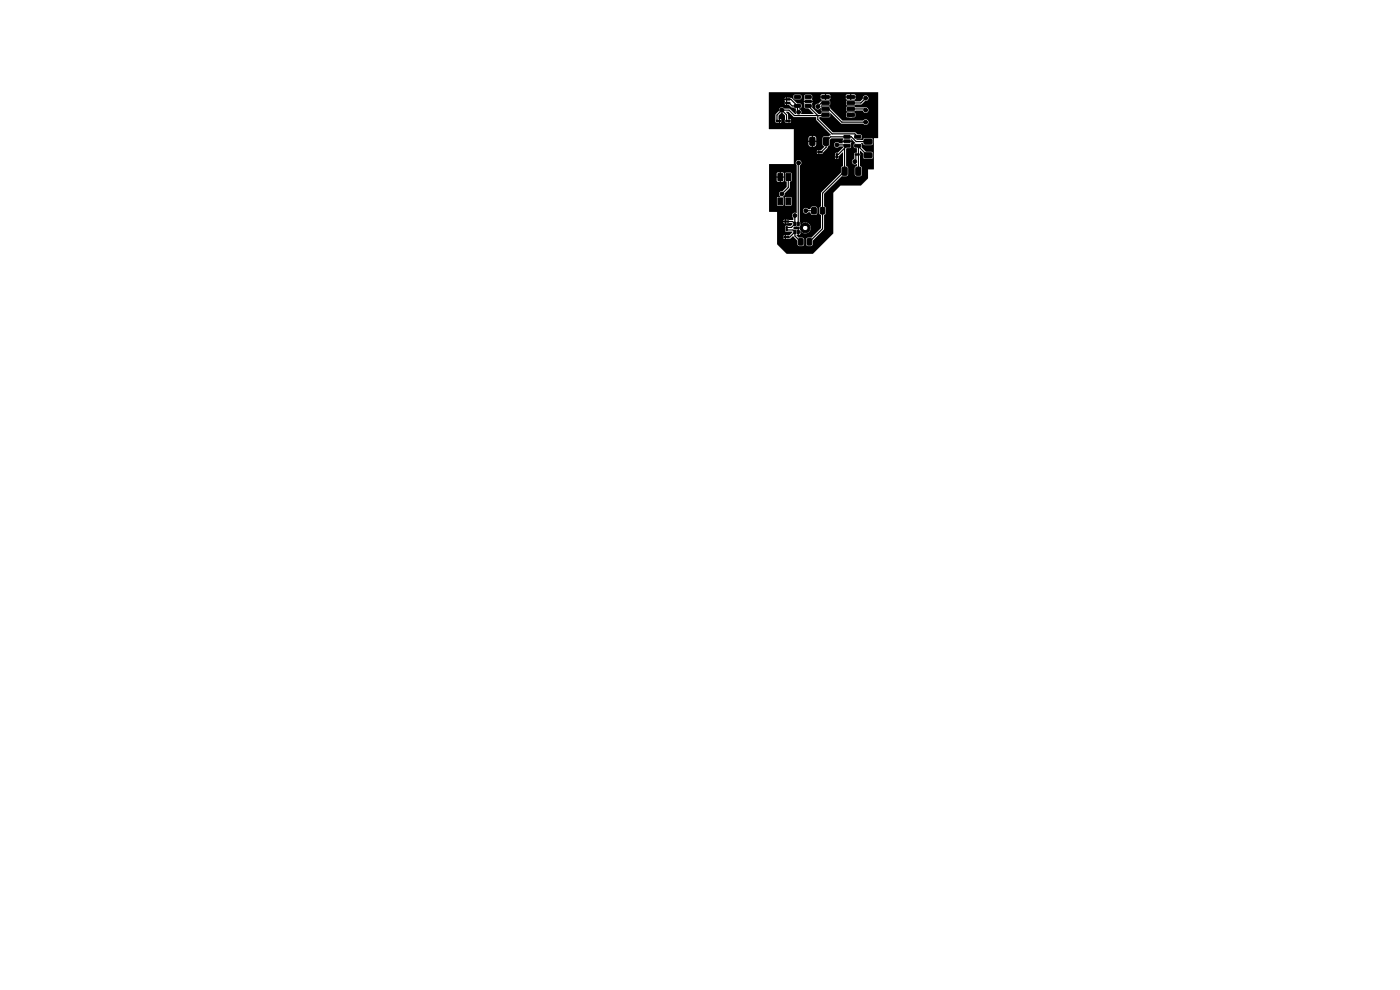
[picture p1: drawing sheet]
<svg xmlns="http://www.w3.org/2000/svg" width="297mm" height="210mm" viewBox="0 0 297 210" stroke-linecap="round" stroke-linejoin="round" font-family="sans-serif">
<g fill="#000" stroke="#000" stroke-width=".21">
<path d="M164.7 25.5h.3v.3h-.3zM165.2 25.5h.3v.3h-.3zM165 36.8h1v1.5h-1zM166.7 21h.4v.2h-.4zM166.7 25.5h.4v.3h-.4zM166.7 21.7h.4v.3h-.4zM167.2 21h.4v.2h-.4zM167.2 25.5h.4v.3h-.4zM167.2 21.7h.4v.3h-.4zM166.7 36.8h1v1.5h-1zM168.6 20.3h1.1l.1 .5-1.2 .1zM168.6 22.2h1.1l.1 .5-1.2 .1z"/>
<path d="M171.8 29.2l.8-.1 .3 .2v1.3l-.2 .2h-.7l-.2-.1zM170.8 22.2h1.2l.1 .5-1.2 .1zM170.8 21.3l1.2-.1 .1 .5-1.2 .1zM170.8 20.3h1.2l.1 .5-1.2 .1zM173.5 32.1h.4v.3h-.4zM174 32.1h.4v.3h-.4zM174.8 29.2l.8-.1 .2 .2v1.3l-.1 .2h-.8l-.2-.1zM174.4 20.3h1.5v.5l-1.5 .1zM174.4 21.6l1.5-.1v.6h-1.5zM174.4 22.8h1.5v.6h-1.5zM174.4 24.1h1.5v.6h-1.5zM177.4 32.6h.2v.4h-.2z"/>
<path d="M177.4 33.1h.2v.4h-.2zM178.7 35.5l.8-.1 .2 .2v1.3l-.1 .3h-.7l-.3-.2zM179.1 28.8l1.2-.1v.5l-1.2 .1zM179.1 29.7h1.2v.5l-1.2 .1zM179.1 30.7l1.2-.1v.5l-1.2 .1zM179.7 24.1h1.5l.1 .6h-1.6zM179.7 22.8h1.5l.1 .6h-1.6zM179.7 21.6l1.5-.1 .1 .6h-1.6zM179.7 20.3h1.5l.1 .5-1.6 .1zM181.3 30.7l1.2-.1 .1 .5-1.2 .1zM181.3 28.8l1.2-.1 .1 .5-1.2 .1zM181.4 32.6h.4v.3h-.4z"/>
<path d="M181.6 35.5l.8-.1 .2 .2 .1 1.3-.2 .3h-.7l-.3-.2zM181.9 32.6h.4v.3h-.4zM183.3 29.5h1.6l.1 .2v.7l-.2 .2h-1.4l-.1-.3zM183.3 32.5l1.6-.1 .1 .2v.8l-.2 .1h-1.4l-.1-.2zM165 42h1v1.4h-1zM166.4 50.2h.4v.2h-.4zM166.7 48.6h.3v.3h-.3zM166.7 48.1h.3v.3h-.3zM166.5 46.9h.3v.2h-.3zM166.9 50.2h.4v.2h-.4zM167 46.9h.3v.2h-.3zM166.7 42h1v1.4h-1z"/>
<path d="M168.4 47.2h.5l-.1 .7-.4-.1zM168.4 48.9h.5l-.1 .7-.4-.1zM169.2 47.2h.4l-.1 .7-.4-.1zM169.2 48.9h.4l-.1 .7-.4-.1zM169.4 50.7l.7-.1 .3 .2v1l-.2 .2h-.6l-.2-.1zM170.1 47.6l.7-.3v.5a.58 .58 0 0 0-.5 .8 .58 .58 0 0 0 1 .1 .58 .58 0 0 0-.3-.9h-.2v-.5a1.04 1.04 0 0 1 1 1.3 1.04 1.04 0 0 1-1.5 .6 1.04 1.04 0 0 1-.2-1.6zM171.3 50.7l.7-.1 .2 .2v1l-.1 .2h-.7l-.2-.1zM172.2 44.1l.7-.1 .3 .2v1l-.2 .2h-.6l-.2-.2zM174.1 44.1l.7-.1 .2 .2v1l-.1 .2h-.7l-.2-.2z"/>
<circle cx="165.9" cy="23.4" r=".4"/>
<circle cx="169.4" cy="23.8" r=".4"/>
<circle cx="169.4" cy="34.5" r=".4"/>
<circle cx="172.1" cy="26.6" r=".4"/>
<circle cx="173.1" cy="39.7" r=".4"/>
<circle cx="173.5" cy="22.6" r=".4"/>
<circle cx="177.5" cy="30.7" r=".4"/>
<circle cx="177.8" cy="22.6" r=".4"/>
<circle cx="180.5" cy="24.4" r=".4"/>
<circle cx="181.3" cy="34.3" r=".4"/>
<circle cx="183.6" cy="20.8" r=".4"/>
<circle cx="183.6" cy="25.9" r=".4"/>
<circle cx="183.6" cy="23.4" r=".4"/>
<circle cx="165.9" cy="41.1" r=".4"/>
<circle cx="168.6" cy="45.7" r=".4"/>
<circle cx="170.4" cy="46.2" r=".4"/>
<circle cx="170.9" cy="44.7" r=".4"/>
</g>
<g fill="none" stroke="#000" stroke-width=".25">
<path d="M165.9 23.4h1.5l1.1 1.1h6.6M165.9 23.4l1 1v1.3M165.9 23.4l-1.1 1v1.3M167.2 37.6v2.2l-1.3 1.3M167.4 21.1h.4l1.4 1.4M167.4 21.8l.6 .7h1.2M169.2 22.5v1l.2 .3M169.4 34.5l-.1 13M171.4 22.5l2.1 2v.8l3 3.1h4.8l.7 .6M175.1 21.8h-.9l-.7 .8M175.1 23.2h.8l2.7 2.7h5M177.5 30.7h2l.2 .2-1.9 1.9h-.3"/>
<path d="M179.2 31.4v4.9l-4.7 4.7v7.5l-2.8 2.8M180.5 23.1h2.9l.2 .3M181.6 32.8v1.3l-.3 .2M182 30.9l2.1 2.1M182.1 31.1v5.2M183.6 20.8l-1 1h-2.1M184.1 30h-2.5l-1-1h-4.4l-.9 1v1.2l-1.1 1.1M166.9 48.8h1.3l.4 .4M167.2 47h.9l.5 .5M168.6 45.7v1.8M168.6 47.5l-.7 .7h-1M168.6 49.2l-1.1 1.1h-.4"/>
<path d="M168.6 49.2v.9l1.3 1.2M170.4 46.2l-.4 .4v1.7M170.9 44.7h1.8"/>
</g>
<path d="M163.1 19.6h23.2v9.6l-.9 .1v6.6h-1.3v2l-1.5 1.5h-4.3l-1.5 1.5v8.6l-4.3 4.3h-5.6l-2-2v-1.4h1.3l.3 .3v-.3h-1.6v-.2h1.6v-.3l-.3 .3h-1.3v-1.3h1.6l.3 .3 1.3-.1-.7 .8h-.7v.8l1-.1 .6-.5 .8 .9 .1 .8 .2 .4h.8l.4-.4h.4l.2 .4h.8l.4-.2v-1l2.4-2.3v-3l.4-.5v-1l-.4-.4v-2.7l3.8-3.7h1l.3-.4v-1.4l-.4-.4v-3.6l.2-.2 .8-.1-.1-.8 .2-.4h-1.8v.3h-.8a.61 .61 0 0 0-.9-.1 .61 .61 0 0 0 .1 .9 .61 .61 0 0 0 .9-.1h.7l.1 .2-1.1 1.1-.6 .1-.1 .7h.8l.9-.9v2.9l-.4 .4v1l-4.2 4.3v2.9l-.4 .4v1l.4 .5v2.7l-2.1 2-1 .1-.1 1.3h-.4l-.1-1.3-1-.1-.5-.4v-.2h.6l.2-.2v-.3h-.3v.5h-.3v-1.2h-.6l-.4-.2 .4-.3 1-.1-.1 1.1h.3a1.19 1.19 0 0 0 2.1-.2 1.19 1.19 0 0 0-1.1-1.7l-1 .4-.1-2.9h.6l.1 .2a.63 .63 0 0 0 .5 .4 .63 .63 0 0 0 .6-.3h.4l.1 .4 .3 .2h.8l.3-.4v-1l-.3-.3-.8-.1-.3 .2-.1 .4h-.5a.6 .6 0 0 0-.6-.3 .6 .6 0 0 0-.5 .6h-.6v-9.6a.62 .62 0 0 0 .3-.9 .62 .62 0 0 0-1-.1 .62 .62 0 0 0 0 .9v10.2a.64 .64 0 0 0-.9 .2 .64 .64 0 0 0 .2 .9l-.1 .4-1.4-.1v.8l1.2-.1 .2 .2-.5 .4h-1.1l-.1 1h-1.6v-1.8h1.3l.3 .3v-.3h-1.6v-.2h1.6v-.3l-.3 .3h-1.3l-.1-1.9-1.6-.1v-1.4h1.6l.2 .1h1l.2-.1 .5 .1h1.2v-1.8h-1.3l-.1 1.7h-.3v-1.5l-.1-.2 .3-.3 .1-.5 1-1.1 .1-1.4 .3-.2v-1.5l-.1-.2h-1.1l-.2 .2v1.5l.4 .2v1.1l-.9 1a.65 .65 0 0 0-.7 .4 .65 .65 0 0 0 .3 .8l-.8 .1v1.6h-1.6v-5.2h1.6l.2 .2h1.1l.2-.2v-.6h-.6v.8h-.3v-.8h-.6v.6h-1.6v-.9h3.1v-.7l-.2-.1h-.4v.8h-.3v-.8h-.6v.8h-1.6v-2.6h5.2v-1.3h8.7l.1 .1a.45 .45 0 0 0 .7-.1l-.3-.1v.3h-.2v-.3l-9 .1v-1.1h4.9l.3 .3v-.3h-5.2v-.3h5.2v-.2l-.3 .2h-4.9v-1.5l3.1 .1a.98 .98 0 0 0 1.7-.1v-.5h-.7v1h-.3v-1h-.7v.5h-3.1v-.8h4.8l-.1-.6-.2-.3-.4-.1v1h-.3v-1h-.3l-.3 .3-.1 .7h-3.1v-2.4h-5.2l-.1-1.6h1.3l.2 .2h1.1l.1-.2h-.3v.3h-.3v-.6h.6l-.3-.3v.3h-.3v-.9l.5-.6h.3l.5 .5 .1 1.4 1.1 .1 .1-.2h-.3v.3h-.2v-.6h.5l-.3-.3v.3h-.2l-.1-1.3-.4-.5h.5l1.2 1.1 4.6 .1 .1 .7 3.1 3-.5 .3h-.9l-.4 .2v1.6l.4 .4-.7 .8h-.4v.8l.7-.2 1-1 .1-.4 .4-.3v-1.1l.3-.3 2.5-.1 .1 .2-.1 .3h1.8l-.1-.4 1 .9-.4 .4 .1 .6 .6 .2v.9l-.6 .2v1a.65 .65 0 0 0-.4 1 .65 .65 0 0 0 1 .2v.4l-.5 .4v1.4l.4 .4h.8l.4-.4v-1.4l-.5-.4 .1-3.2 .6 .5v.9l.2 .3h1.6l.3-.4-.1-1-1.4-.1-.9-.9v-.6l-.2-.3h.5l.3 .4 1.6-.1 .2-.3-.1-1-.3-.1h-1.4l-.4 .4h-1.2l-.1-.2h1l.1-.7-.2-.3h-.7l-.5-.4h-4.7l-2.9-2.9v-.3h2.2l.2-.9 2.3 2.2h4.6a.62 .62 0 0 0 .9 .2 .62 .62 0 0 0 0-1 .62 .62 0 0 0-.9 .2h-4.4l-.9-.9h1.7l.1 .2 .9 .1 .7-.1 .2-.2v-.7l-.9-.2-.8 .1-.2 .1v.7h-1.7l-1.3-1.3h3l.2 .2 3.3-.2a.63 .63 0 0 0 .7 .6 .63 .63 0 0 0 .5-.8 .63 .63 0 0 0-.8-.4l-3.7-.2-.2 .2v.6h-3l-.5-.8-1.8 .1-.1-.2 .2-.2h1.6l.2-.2h3.4l.2 .2h1.5l.3-.1h1.2l.8-.8a.61 .61 0 0 0 .7-.6 .61 .61 0 0 0-.7-.6 .61 .61 0 0 0-.5 .8l-.5 .5-2.9-.1-.1 .2v.5h-3.4v-.6l-.2-.2-1.6 .1-.7 .6a.61 .61 0 0 0-.7 .5 .61 .61 0 0 0 .5 .7 .61 .61 0 0 0 .7-.4l.2 .8h1.5l.2 .3h-1.6l-.3 .3h-.5l-1.3-1.3-.1-.9 .2-.3h-1.9l.2 .3-.1 .8 .9 .2 1.1 1.1h-2.7a.67 .67 0 0 0-.4-1l.5-.4v-.6l-.9-.1-.5-.6h3.8l-.1-.5h1.8l.2 .2h1.6l.3-.2h3.2l.3 .2h1.6l.2-.1v-.3h-.9v.4h-.3v-.4h-.9v.2h-3.2v-.2h-.9v.4h-.3v-.4h-.9v.2h-1.8v-.5h9.2v-.2l-.2-.2h-.7v.4h-.3v-.4h-.6l-.2 .1-.1 .3h-3.2l-.2-.3-.7-.1v.4h-.3v-.4h-.7l-.2 .1v.3h-1.8l-.2-.3h-1.2l-.3 .2 .1 .7-.2 .4h-1.9l-.8-.6h.5l.3 .3h1.2l.2-.3v-.5l-.2-.2h-1.2l-.3 .2v.5l-1.3-.1v1.2v.3h.3l.6 .6 .9 .2 .1 1.1-.3 .1-1.1-1.1-1.1-.1a.62 .62 0 0 0-.8-.2 .62 .62 0 0 0-.3 .7l-.8 .8-.1 1.5h-1.3v-3.8h3.3l.4 .2v-.2h-3.7v-.3h3.7v-.5h-.4l.2 .3-.2 .2h-3.3v-.7h3.7v-.3l-.4 .3h-3.3z" fill="#000"/>
</svg>
